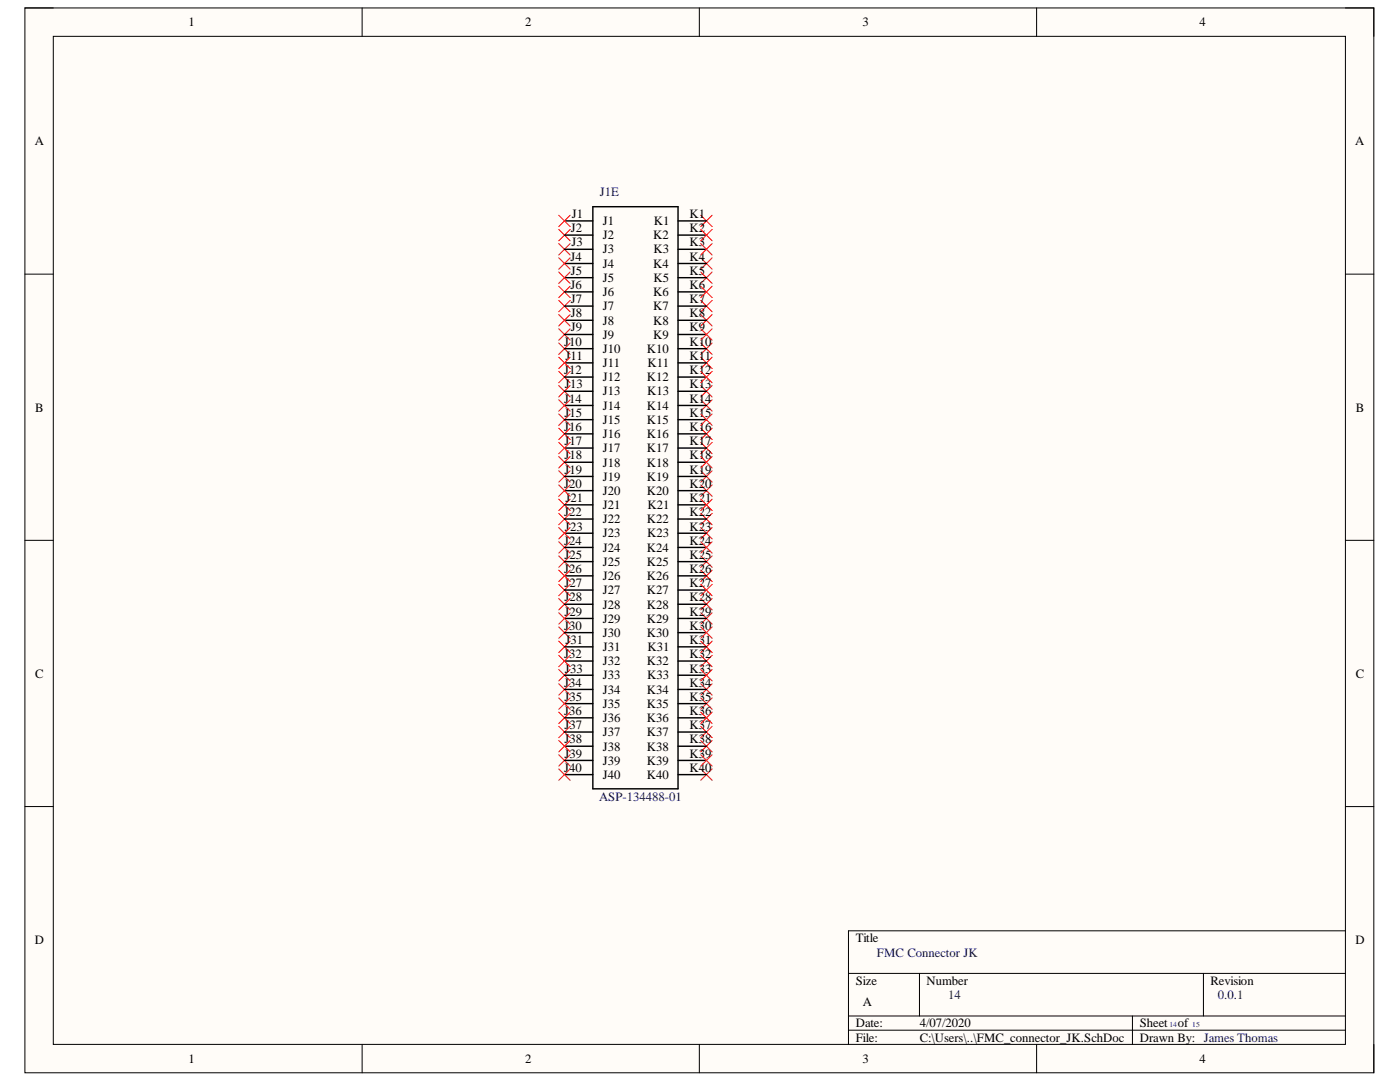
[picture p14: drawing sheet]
<svg xmlns="http://www.w3.org/2000/svg" width="279mm" height="216mm" viewBox="0 0 279 216" stroke-linecap="round" stroke-linejoin="round" font-family="sans-serif">
<defs><g id="words">
<g font-size="2.5">
<text x="37.6" y="5.2">1</text>
<text x="104.8" y="5.2">2</text>
<text x="172.1" y="5.2">3</text>
<text x="239.4" y="5.2">4</text>
<text x="6.9" y="29">A</text>
<text x="270.4" y="29">A</text>
<text x="113.9" y="46.3">J2</text>
<text x="114.1" y="43.5">J1</text>
<text x="120.3" y="47.8">J2</text>
<text x="120.3" y="44.9">J1</text>
<text x="130.3" y="47.8">K2</text>
<text x="130.5" y="44.9">K1</text>
<text x="137.6" y="46.3">K2</text>
<text x="137.6" y="43.5">K1</text>
<text x="113.9" y="52">J4</text>
<text x="114" y="49.1">J3</text>
<text x="120.3" y="53.4">J4</text>
<text x="120.3" y="50.6">J3</text>
<text x="130.3" y="53.4">K4</text>
<text x="130.4" y="50.6">K3</text>
<text x="137.6" y="52">K4</text>
<text x="137.6" y="49.1">K3</text>
<text x="113.9" y="57.7">J6</text>
<text x="113.9" y="54.8">J5</text>
<text x="120.3" y="59.1">J6</text>
<text x="120.3" y="56.2">J5</text>
<text x="130.3" y="59.1">K6</text>
<text x="130.4" y="56.2">K5</text>
<text x="137.6" y="57.7">K6</text>
<text x="137.6" y="54.8">K5</text>
<text x="113.9" y="63.3">J8</text>
<text x="113.9" y="60.5">J7</text>
<text x="120.3" y="64.8">J8</text>
<text x="120.3" y="61.9">J7</text>
<text x="130.3" y="64.8">K8</text>
<text x="130.3" y="61.9">K7</text>
<text x="137.6" y="63.3">K8</text>
<text x="137.6" y="60.5">K7</text>
<text x="112.6" y="69">J10</text>
<text x="112.8" y="71.8">J11</text>
<text x="113.9" y="66.1">J9</text>
<text x="120.3" y="70.4">J10</text>
<text x="120.3" y="67.6">J9</text>
<text x="129.1" y="70.4">K10</text>
<text x="130.3" y="67.6">K9</text>
<text x="137.6" y="71.8">K11</text>
<text x="137.6" y="69">K10</text>
<text x="137.6" y="66.1">K9</text>
<text x="112.6" y="74.7">J12</text>
<text x="112.8" y="77.5">J13</text>
<text x="120.3" y="76.1">J12</text>
<text x="120.3" y="73.2">J11</text>
<text x="129.1" y="76.1">K12</text>
<text x="129.2" y="73.2">K11</text>
<text x="137.6" y="77.5">K13</text>
<text x="137.6" y="74.7">K12</text>
<text x="7" y="82.1">B</text>
<text x="112.6" y="80.3">J14</text>
<text x="112.7" y="83.1">J15</text>
<text x="120.3" y="81.8">J14</text>
<text x="120.3" y="78.9">J13</text>
<text x="129.1" y="81.8">K14</text>
<text x="129.2" y="78.9">K13</text>
<text x="137.6" y="83.1">K15</text>
<text x="137.6" y="80.3">K14</text>
<text x="270.6" y="82.1">B</text>
<text x="112.6" y="86">J16</text>
<text x="112.7" y="88.8">J17</text>
<text x="120.3" y="87.4">J16</text>
<text x="120.3" y="84.6">J15</text>
<text x="129.1" y="87.4">K16</text>
<text x="129.1" y="84.6">K15</text>
<text x="137.6" y="88.8">K17</text>
<text x="137.6" y="86">K16</text>
<text x="112.7" y="94.5">J19</text>
<text x="112.7" y="91.7">J18</text>
<text x="120.3" y="95.9">J19</text>
<text x="120.3" y="93.1">J18</text>
<text x="120.3" y="90.2">J17</text>
<text x="129.1" y="95.9">K19</text>
<text x="129.1" y="93.1">K18</text>
<text x="129.1" y="90.2">K17</text>
<text x="137.6" y="94.5">K19</text>
<text x="137.6" y="91.7">K18</text>
<text x="112.6" y="97.3">J20</text>
<text x="112.8" y="100.2">J21</text>
<text x="120.3" y="101.6">J21</text>
<text x="120.3" y="98.8">J20</text>
<text x="129.1" y="98.8">K20</text>
<text x="129.2" y="101.6">K21</text>
<text x="137.6" y="100.2">K21</text>
<text x="137.6" y="97.3">K20</text>
<text x="112.6" y="103">J22</text>
<text x="112.8" y="105.9">J23</text>
<text x="120.3" y="107.2">J23</text>
<text x="120.3" y="104.4">J22</text>
<text x="129.1" y="104.4">K22</text>
<text x="129.2" y="107.2">K23</text>
<text x="137.6" y="105.9">K23</text>
<text x="137.6" y="103">K22</text>
<text x="112.6" y="108.7">J24</text>
<text x="112.7" y="111.5">J25</text>
<text x="120.3" y="112.9">J25</text>
<text x="120.3" y="110.1">J24</text>
<text x="129.1" y="112.9">K25</text>
<text x="129.1" y="110.1">K24</text>
<text x="137.6" y="111.5">K25</text>
<text x="137.6" y="108.7">K24</text>
<text x="112.6" y="114.3">J26</text>
<text x="112.7" y="120">J28</text>
<text x="112.7" y="117.2">J27</text>
<text x="120.3" y="118.6">J27</text>
<text x="120.3" y="115.8">J26</text>
<text x="129.1" y="118.6">K27</text>
<text x="129.1" y="115.8">K26</text>
<text x="137.6" y="120">K28</text>
<text x="137.6" y="117.2">K27</text>
<text x="137.6" y="114.3">K26</text>
<text x="112.6" y="125.7">J30</text>
<text x="112.7" y="122.9">J29</text>
<text x="120.3" y="124.2">J29</text>
<text x="120.3" y="121.4">J28</text>
<text x="129.1" y="124.2">K29</text>
<text x="129.1" y="121.4">K28</text>
<text x="137.6" y="125.7">K30</text>
<text x="137.6" y="122.9">K29</text>
<text x="112.6" y="131.3">J32</text>
<text x="112.8" y="128.5">J31</text>
<text x="120.3" y="129.9">J31</text>
<text x="120.3" y="127.1">J30</text>
<text x="129.1" y="127.1">K30</text>
<text x="129.2" y="129.9">K31</text>
<text x="137.6" y="131.3">K32</text>
<text x="137.6" y="128.5">K31</text>
<text x="7" y="135.2">C</text>
<text x="112.6" y="137">J34</text>
<text x="112.8" y="134.2">J33</text>
<text x="120.3" y="135.6">J33</text>
<text x="120.3" y="132.8">J32</text>
<text x="129.1" y="132.8">K32</text>
<text x="129.2" y="135.6">K33</text>
<text x="137.6" y="137">K34</text>
<text x="137.6" y="134.2">K33</text>
<text x="270.6" y="135.2">C</text>
<text x="112.6" y="142.7">J36</text>
<text x="112.7" y="139.9">J35</text>
<text x="120.3" y="141.2">J35</text>
<text x="120.3" y="138.4">J34</text>
<text x="129.1" y="141.2">K35</text>
<text x="129.1" y="138.4">K34</text>
<text x="137.6" y="142.7">K36</text>
<text x="137.6" y="139.9">K35</text>
<text x="112.7" y="148.3">J38</text>
<text x="112.7" y="145.5">J37</text>
<text x="120.3" y="149.8">J38</text>
<text x="120.3" y="146.9">J37</text>
<text x="120.3" y="144.1">J36</text>
<text x="129.1" y="149.8">K38</text>
<text x="129.1" y="146.9">K37</text>
<text x="129.1" y="144.1">K36</text>
<text x="137.6" y="148.3">K38</text>
<text x="137.6" y="145.5">K37</text>
<text x="112.6" y="154">J40</text>
<text x="112.7" y="151.2">J39</text>
<text x="120.3" y="155.4">J40</text>
<text x="120.3" y="152.6">J39</text>
<text x="129.1" y="155.4">K40</text>
<text x="129.1" y="152.6">K39</text>
<text x="137.6" y="154">K40</text>
<text x="137.6" y="151.2">K39</text>
<text x="6.9" y="188.3">D</text>
<text x="170.8" y="188">Title</text>
<text x="270.5" y="188.3">D</text>
<text x="170.8" y="196.5">Size</text>
<text x="184.9" y="196.5">Number</text>
<text x="241.6" y="196.5">Revision</text>
<text x="172.2" y="200.8">A</text>
<text x="170.8" y="205">Date:</text>
<text x="170.8" y="207.9">File:</text>
<text x="183.6" y="205">4/07/2020</text>
<text x="183.6" y="207.9">C:\Users\..\FMC_connector_JK.SchDoc</text>
<text x="227.5" y="205">Sheet</text>
<text x="227.5" y="207.9">Drawn By: James Thomas</text>
<text x="235.1" y="205">of</text>
<text x="37.6" y="212.1">1</text>
<text x="104.8" y="212.1">2</text>
<text x="172.1" y="212.1">3</text>
<text x="239.4" y="212.1">4</text>
</g>
<g font-size="2.5" fill="#000080">
<text x="119.7" y="39.2">J1E</text>
<text x="119.6" y="159.8">ASP-134488-01</text>
<text x="175" y="190.9">FMC Connector JK</text>
<text x="189.2" y="199.3">14</text>
<text x="243" y="199.3">0.0.1</text>
</g>
<g font-size="1.5" fill="#000080">
<text x="233.4" y="204.9">14</text>
<text x="237.9" y="204.9">15</text>
</g>
</g></defs>
<path d="M5 1.6h269.2v212.5h-269.2z" fill-rule="evenodd" fill="#fffcf8"/>
<path d="M5 1.6h269.2v212.5h-269.2z" fill="none" stroke="#000" stroke-width=".2"/>
<path d="M10.6 7.3h257.9v201.1h-257.9z" fill-rule="evenodd" fill="#fffcf8"/>
<g fill="none" stroke="#000" stroke-width=".2">
<path d="M5 1.6h5.6M10.6 7.3h257.9v201.1h-257.9zM72.3 1.6v5.7M139.6 1.6v5.7M206.9 1.6v5.7M268.5 1.6h5.7v5.7M5 54.7h5.6M268.5 54.7h5.7M5 107.8h5.6M268.5 107.8h5.7M5 160.9h5.6M268.5 160.9h5.7"/>
<path d="M169.3 194.2h99.2M183.5 194.2v8.5M240.2 194.2v8.5M268.5 185.7h-99.2v22.7M72.3 208.4v5.7M139.6 208.4v5.7M169.3 202.7h99.2M169.3 205.6h99.2M206.9 208.4v5.7M226 202.7v5.7M274.2 208.4v5.7"/>
</g>
<g fill="none" stroke="#f00" stroke-width=".2">
<path d="M111.5 45.8l2.3 2.2M111.5 48.6l2.3 2.3M111.5 57.1l2.3 2.3M111.5 59.9l2.3 2.3M111.5 54.3l2.3 2.2M111.5 51.4l2.3 2.3M111.5 42.9l2.3 2.3M113.8 45.8l-2.3 2.2M113.8 48.6l-2.3 2.3M113.8 57.1l-2.3 2.3M113.8 59.9l-2.3 2.3M113.8 54.3l-2.3 2.2"/>
<path d="M113.8 51.4l-2.3 2.3M113.8 42.9l-2.3 2.3M139.9 59.9l2.2 2.3M139.9 54.3l2.2 2.2M139.9 51.4l2.2 2.3M139.9 42.9l2.2 2.3M139.9 45.8l2.2 2.2M139.9 48.6l2.2 2.3M139.9 57.1l2.2 2.3M142.1 45.8l-2.2 2.2M142.1 48.6l-2.2 2.3M142.1 57.1l-2.2 2.3"/>
<path d="M142.1 59.9l-2.2 2.3M142.1 54.3l-2.2 2.2M142.1 51.4l-2.2 2.3M142.1 42.9l-2.2 2.3M111.5 65.6l2.3 2.3M111.5 68.4l2.3 2.3M111.5 74.1l2.3 2.3M111.5 76.9l2.3 2.3M111.5 79.8l2.3 2.2M111.5 71.3l2.3 2.2M111.5 62.8l2.3 2.2M113.8 65.6l-2.3 2.3"/>
<path d="M113.8 68.4l-2.3 2.3M113.8 74.1l-2.3 2.3M113.8 76.9l-2.3 2.3M113.8 71.3l-2.3 2.2M113.8 79.8l-2.3 2.2M113.8 62.8l-2.3 2.2M139.9 79.8l2.2 2.2M139.9 76.9l2.2 2.3M139.9 71.3l2.2 2.2M139.9 68.4l2.2 2.3M139.9 62.8l2.2 2.2M139.9 65.6l2.2 2.3"/>
<path d="M139.9 74.1l2.2 2.3M142.1 62.8l-2.2 2.2M142.1 65.6l-2.2 2.3M142.1 79.8l-2.2 2.2M142.1 76.9l-2.2 2.3M142.1 71.3l-2.2 2.2M142.1 68.4l-2.2 2.3M142.1 74.1l-2.2 2.3M111.5 82.6l2.3 2.3M111.5 85.4l2.3 2.3M111.5 91.1l2.3 2.3M111.5 93.9l2.3 2.3"/>
<path d="M111.5 99.6l2.3 2.3M111.5 96.8l2.3 2.2M111.5 88.3l2.3 2.2M113.8 82.6l-2.3 2.3M113.8 85.4l-2.3 2.3M113.8 91.1l-2.3 2.3M113.8 93.9l-2.3 2.3M113.8 99.6l-2.3 2.3M113.8 96.8l-2.3 2.2M113.8 88.3l-2.3 2.2M139.9 96.8l2.2 2.2M139.9 93.9l2.2 2.3"/>
<path d="M139.9 88.3l2.2 2.2M139.9 85.4l2.2 2.3M139.9 99.6l2.2 2.3M139.9 91.1l2.2 2.3M139.9 82.6l2.2 2.3M142.1 82.6l-2.2 2.3M142.1 88.3l-2.2 2.2M142.1 96.8l-2.2 2.2M142.1 99.6l-2.2 2.3M142.1 93.9l-2.2 2.3M142.1 85.4l-2.2 2.3M142.1 91.1l-2.2 2.3"/>
<path d="M111.5 102.4l2.3 2.3M111.5 108.1l2.3 2.3M111.5 110.9l2.3 2.3M111.5 116.6l2.3 2.3M111.5 119.4l2.3 2.3M111.5 113.8l2.3 2.2M111.5 105.3l2.3 2.2M113.8 102.4l-2.3 2.3M113.8 108.1l-2.3 2.3M113.8 110.9l-2.3 2.3M113.8 116.6l-2.3 2.3M113.8 119.4l-2.3 2.3"/>
<path d="M113.8 113.8l-2.3 2.2M113.8 105.3l-2.3 2.2M139.9 119.4l2.2 2.3M139.9 113.8l2.2 2.2M139.9 110.9l2.2 2.3M139.9 105.3l2.2 2.2M139.9 102.4l2.2 2.3M139.9 108.1l2.2 2.3M139.9 116.6l2.2 2.3M142.1 105.3l-2.2 2.2M142.1 108.1l-2.2 2.3M142.1 116.6l-2.2 2.3"/>
<path d="M142.1 119.4l-2.2 2.3M142.1 113.8l-2.2 2.2M142.1 110.9l-2.2 2.3M142.1 102.4l-2.2 2.3M111.5 125.1l2.3 2.3M111.5 127.9l2.3 2.3M111.5 133.6l2.3 2.3M111.5 136.4l2.3 2.3M111.5 139.3l2.3 2.2M111.5 130.8l2.3 2.2M111.5 122.3l2.3 2.2M113.8 125.1l-2.3 2.3"/>
<path d="M113.8 127.9l-2.3 2.3M113.8 133.6l-2.3 2.3M113.8 136.4l-2.3 2.3M113.8 130.8l-2.3 2.2M113.8 139.3l-2.3 2.2M113.8 122.3l-2.3 2.2M139.9 139.3l2.2 2.2M139.9 136.4l2.2 2.3M139.9 130.8l2.2 2.2M139.9 127.9l2.2 2.3M139.9 122.3l2.2 2.2M139.9 125.1l2.2 2.3"/>
<path d="M139.9 133.6l2.2 2.3M142.1 122.3l-2.2 2.2M142.1 139.3l-2.2 2.2M142.1 136.4l-2.2 2.3M142.1 130.8l-2.2 2.2M142.1 127.9l-2.2 2.3M142.1 125.1l-2.2 2.3M142.1 133.6l-2.2 2.3M111.5 142.1l2.3 2.3M111.5 144.9l2.3 2.3M111.5 150.6l2.3 2.3M111.5 153.4l2.3 2.3"/>
<path d="M111.5 147.8l2.3 2.2M113.8 142.1l-2.3 2.3M113.8 144.9l-2.3 2.3M113.8 150.6l-2.3 2.3M113.8 147.8l-2.3 2.2M113.8 153.4l-2.3 2.3M139.9 153.4l2.2 2.3M139.9 147.8l2.2 2.2M139.9 144.9l2.2 2.3M139.9 142.1l2.2 2.3M139.9 150.6l2.2 2.3M142.1 153.4l-2.2 2.3"/>
<path d="M142.1 147.8l-2.2 2.2M142.1 144.9l-2.2 2.3M142.1 142.1l-2.2 2.3M142.1 150.6l-2.2 2.3"/>
</g>
<g fill="none" stroke="#000" stroke-width=".29">
<path d="M112.6 58.2h5.7M112.6 55.4h5.7M112.6 52.6h5.7M112.6 49.7h5.7M112.6 46.9h5.7M112.6 44.1h5.7M118.3 41.2h17v116.2h-17zM135.3 58.2h5.7M135.3 55.4h5.7M135.3 52.6h5.7M135.3 49.7h5.7M135.3 46.9h5.7"/>
<path d="M135.3 44.1h5.7M112.6 78.1h5.7M112.6 75.2h5.7M112.6 72.4h5.7M112.6 69.6h5.7M112.6 66.7h5.7M112.6 63.9h5.7M112.6 61.1h5.7M135.3 78.1h5.7M135.3 75.2h5.7M135.3 72.4h5.7M135.3 69.6h5.7"/>
<path d="M135.3 66.7h5.7M135.3 63.9h5.7M135.3 61.1h5.7M112.6 97.9h5.7M112.6 95.1h5.7M112.6 92.2h5.7M112.6 89.4h5.7M112.6 86.6h5.7M112.6 83.7h5.7M112.6 80.9h5.7M135.3 97.9h5.7M135.3 95.1h5.7"/>
<path d="M135.3 92.2h5.7M135.3 89.4h5.7M135.3 86.6h5.7M135.3 83.7h5.7M135.3 80.9h5.7M112.6 117.7h5.7M112.6 114.9h5.7M112.6 112.1h5.7M112.6 109.2h5.7M112.6 106.4h5.7M112.6 103.6h5.7M112.6 100.7h5.7"/>
<path d="M135.3 117.7h5.7M135.3 114.9h5.7M135.3 112.1h5.7M135.3 109.2h5.7M135.3 106.4h5.7M135.3 103.6h5.7M135.3 100.7h5.7M112.6 137.6h5.7M112.6 134.7h5.7M112.6 131.9h5.7M112.6 129.1h5.7M112.6 126.2h5.7"/>
<path d="M112.6 123.4h5.7M112.6 120.6h5.7M135.3 137.6h5.7M135.3 134.7h5.7M135.3 131.9h5.7M135.3 129.1h5.7M135.3 126.2h5.7M135.3 123.4h5.7M135.3 120.6h5.7M112.6 154.6h5.7M112.6 151.7h5.7M112.6 148.9h5.7"/>
<path d="M112.6 146.1h5.7M112.6 143.2h5.7M112.6 140.4h5.7M135.3 154.6h5.7M135.3 151.7h5.7M135.3 148.9h5.7M135.3 146.1h5.7M135.3 143.2h5.7M135.3 140.4h5.7"/>
</g>
<use href="#words"/>
</svg>
